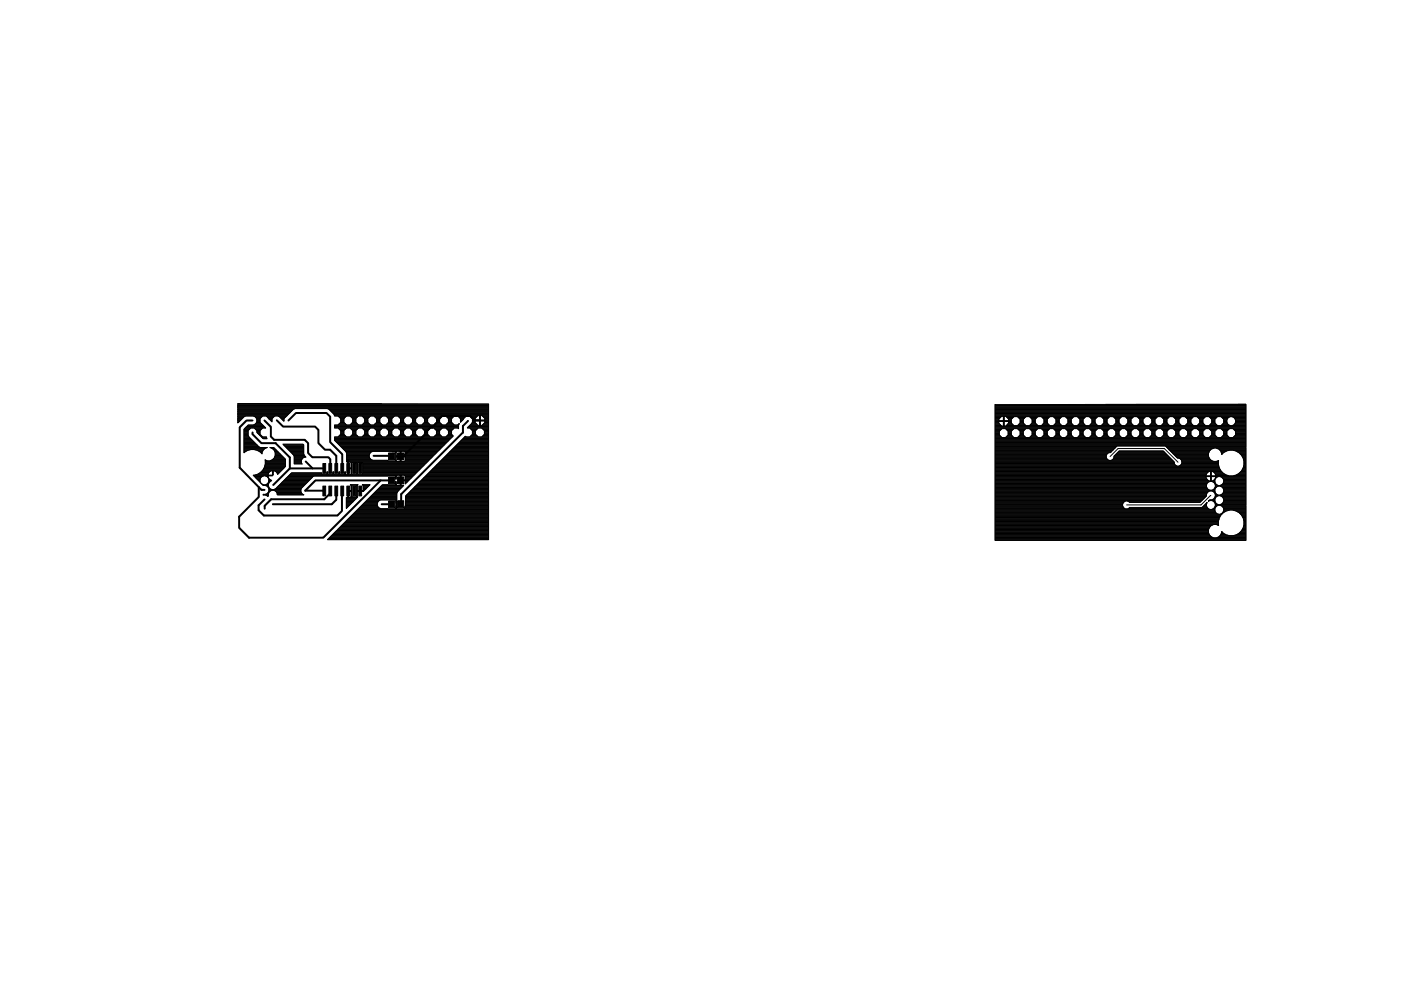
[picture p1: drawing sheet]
<svg xmlns="http://www.w3.org/2000/svg" width="297mm" height="210mm" viewBox="0 0 297 210" stroke-linecap="round" stroke-linejoin="round" font-family="sans-serif">
<g fill="#000" stroke="#000" stroke-width=".21">
<path d="M68.5 98.3h.6v2.1h-.6zM69.7 98.3h.6v2.1h-.6zM71 98.3h.6v2.1h-.6zM72.3 98.3h.6v2.1h-.6zM73.5 98.3h.6v2.1h-.6zM74.8 98.3h.6v2.1h-.6zM76.1 98.3h.6v2.1h-.6zM82.4 96h1.3v1.5h-1.3zM84.3 96h1.3v1.5h-1.3zM68.5 103.1h.6v2h-.6zM69.7 103.1h.6v2h-.6zM71 103.1h.6v2h-.6z"/>
<path d="M72.3 103.1h.6v2h-.6zM73.5 103.1h.6v2h-.6zM74.8 103.1h.6v2h-.6zM76.1 103.1h.6v2h-.6zM82.4 101.1h1.3v1.5h-1.3zM82.4 106.2h1.3v1.5h-1.3zM84.3 101.1h1.3v1.5h-1.3zM84.3 106.2h1.3v1.5h-1.3z"/>
</g>
<g fill="none" stroke="#000" stroke-width=".21">
<path d="M50.4 89.6h.1M50.4 89.5h.2M50.4 89.3h.4M50.4 89.2h.5M50.4 89.1h.6M50.4 89h.7M50.4 88.9h.8M50.4 88.8h1M50.4 88.6h1.1M50.4 88.5h1.2M50.4 88.4h1.3M50.4 88.3h1.6"/>
<path d="M50.4 88.1h10.5M50.4 88h10.6M50.4 87.9h10.7M50.4 87.8h10.8M50.4 87.7h10.9M50.4 87.5h11.1M50.4 87.4h11.2M50.4 87.3h11.3M50.4 87.2h11.4M50.4 87.1h11.5M50.4 86.9h11.7M50.4 86.8h11.8"/>
<path d="M50.4 86.7h12M50.4 86.6h53.2M50.4 86.4h53.2M50.4 86.3h53.2M50.4 86.2h53.2M50.4 86.1h53.2M50.4 86h53.2M50.4 85.9h53.2M50.4 85.7h53.2M50.4 85.6h30.5M51.7 96h.1M51.7 95.8h.2"/>
<path d="M51.7 95.7h.4M51.7 95.6h.6M51.7 95.5h.8M51.7 95.4h1.3M51.7 95.2h4.3M51.7 95.1h4.4M51.7 95h4.7M51.7 94.9h4.9M51.7 94.8h3.3M51.7 94.7h3.1M51.7 94.5h3M51.7 94.4h2.9"/>
<path d="M51.7 94.3h2.7M51.7 94.2h2.6M51.7 94h2.5M51.7 93.9h2.4M51.7 93.8h2.3M51.7 93.7h2.1M51.7 93.6h2M51.7 93.5h1.9M51.7 93.3h1.8M51.7 93.2h1.7M51.7 93.1h1.5M51.7 93h1.4"/>
<path d="M51.7 92.8h1.3M51.7 92.7h1.2M51.7 92.6h1.1M51.7 92.5h1M51.7 92.4h.9M51.7 92.2h.9M51.7 92.1h.9M51.7 92h.9M51.7 91.9h.9M51.7 91.8h.9M51.7 91.6h.9M51.7 91.5h.9"/>
<path d="M51.7 91.4h.9M51.7 91.3h.9M51.7 91.1h1.1M51.7 91h1.2M51.8 90.9h1.2M51.9 90.8h1.2M52.1 90.7h4.2M52.2 90.6h4M52.3 90.4h3.7M52.4 90.3h3.5M52.5 90.2h3.3M53.8 90.1h1.9"/>
<path d="M53.8 88.3h1.8M54 90.8h1.7M54.1 95.4h1.8M54.1 89.9h1.4M54.1 90.9h1.4M54.1 88.4h1.4M54.2 91h1.2M54.2 89.8h1.2M54.2 88.5h1.2M54.3 91.1h1M54.3 89.7h1M54.3 88.6h1"/>
<path d="M54.4 89.6h.8M54.4 88.8h.8M54.4 89.5h.7M54.4 88.9h.7M54.4 91.3h.8M54.5 91.6h.6M54.5 91.5h.6M54.5 91.4h.6M54.5 89.3h.6M54.5 89.2h.6M54.5 89.1h.6M54.5 89h.6"/>
<path d="M54.5 95.5h1.3M54.5 91.8h.6M54.7 91.9h.4M54.8 95.6h.9M54.8 92h.3M54.9 92.1h.3M55 95.7h.7M55 92.2h.3M55.1 92.4h.3M55.2 95.8h.4M55.3 92.5h.2M55.3 96h.3"/>
<path d="M55.4 92.6h.3M55.4 96.1h.1M55.5 99.9h1.8M55.5 92.7h1M55.5 96.2h.1M55.6 99.8h2M55.6 92.8h.9M55.7 99.7h4M55.7 93h.9M55.8 99.6h4.1M55.8 99.5h4.2M55.9 99.4h4.2"/>
<path d="M56 99.2h4.2M56.1 99.1h4.2M56.1 99h4.4M56.1 98.9h4.4M56.2 98.7h4.3M56.2 98.6h4.3M56.2 97.5h.1M56.2 98.5h4.3M56.2 98.4h4.3M56.2 98.3h4.3M56.2 98.1h4.3M56.2 98h4.3"/>
<path d="M56.2 97.9h4.3M56.2 97.8h4.3M56.2 97.7h.4M56.5 88.3h1.7M56.6 88.4h1.5M56.8 88.5h1.1M56.9 88.6h.9M57 88.8h.7M57.1 88.9h.6M57.2 89h.5M57.3 94.9h.7M57.3 97.7h3.2"/>
<path d="M57.3 89.1h.4M57.5 89.2h.2M57.6 95h.6M57.6 89.3h.1M57.6 97.5h2.9M57.8 99.9h.1M57.8 99.8h.1M57.8 95.1h.5M57.8 97.4h2.7M57.9 95.2h.5M57.9 97.3h2.6M58 95.4h.5"/>
<path d="M58.1 97.2h2.2M58.1 99.8h1.5M58.1 95.5h.5M58.2 97h2M58.2 96.9h1.9M58.2 95.6h.6M58.3 96.8h1.7M58.3 95.7h.6M58.3 95.8h.7M58.3 96.7h1.5M58.4 96.6h1.3M58.4 96.5h1.2"/>
<path d="M58.4 96.3h1.1M58.4 96.2h1M58.4 96.1h.9M58.4 96h.7M58.4 99.9h1.1M58.7 89.1h.1M58.7 89.1l-.1 .1M59 88.3h1.7M59.3 88.4h1.3M59.4 88.5h1.1M59.5 88.6h.9M59.6 88.8h.6"/>
<path d="M59.7 88.9h.5M59.9 89h.3M60 89.1h.2M60.1 94.3h4.2M60.1 89.2h.1M60.2 94.4h4.2M60.3 94.5h4.1M60.4 94.7h4M60.5 94.8h3.9M60.7 94.9h3.7M60.8 95h3.6M60.9 95.1h3.5"/>
<path d="M61 95.2h3.4M61.2 95.4h3.2M61.3 95.5h3.1M61.4 95.6h3M61.5 95.7h2.9M61.6 95.8h2.8M61.7 96h2.7M61.9 96.1h2.5M62 96.2l-2-2h4.2l.2 .1v1.9l.5 .7a.93 .93 0 0 0-.9 .5 .93 .93 0 0 0 .1 1M62.1 96.3h2.3M62.2 96.5h2.3M62.3 96.6h2.2"/>
<path d="M62.3 96.7h2.3M62.4 98.3h1.6M62.4 98.1h1.5M62.4 98h1.5M62.4 97.9h1.5M62.4 97.8h1.5M62.4 97.7h1.5M62.4 97.5h1.5M62.4 97.4h1.6M62.4 97.3h1.7M62.4 97.2h1.8M62.4 97h1.9"/>
<path d="M62.4 96.9h2.2M62.4 96.8h2.4M64.4 96.2h-2.4l.4 .6v1.6h1.6M66.3 99.3h2.5M69.6 86.7h34M69.8 86.8h33.8M69.9 86.9h33.7M70 87.1h33.6M70.2 87.2h33.4M70.3 87.3h33.3M70.4 87.4h33.2M70.5 87.5h33.1"/>
<path d="M70.6 87.7h33M70.7 87.8h32.9M70.8 87.9h32.8M70.9 88h32.7M70.9 93.3h24.3M70.9 93.2h24.4M70.9 93.1h24.5M70.9 93h24.7M70.9 92.8h24.8M70.9 92.7h24.9M70.9 90.7h26.3M70.9 90.6h26.3"/>
<path d="M70.9 90.4h26.3M70.9 90.3h26.3M70.9 90.2h26.3M70.9 88.1h30.4M71 93.5h24.1M71.1 93.6h23.9M71.3 93.7h23.6M71.4 93.8h23.3M71.5 93.9h23.1M71.6 94h22.9M71.7 92.6h1.7M71.7 90.8h1.7"/>
<path d="M71.7 90.1h1.7M71.7 94.2h22.7M71.7 88.3h1.7M71.8 92.5h1.5M71.8 90.9h1.5M71.8 89.9h1.5M71.8 88.4h1.5M71.9 94.3h22.4M72 89.8h1.2M72 94.4h22.1M72 92.4h1.2M72 91h1.2"/>
<path d="M72 88.5h1.2M72.1 92.2h1M72.1 91.1h1M72.1 89.7h1M72.1 94.5h21.9M72.1 88.6h1M72.2 92.1h.7M72.2 91.3h.7M72.2 89.6h.7M72.2 94.7h21.7M72.2 88.8h.7M72.2 92h.7"/>
<path d="M72.2 91.9h.7M72.2 91.8h.7M72.2 91.6h.7M72.2 91.5h.7M72.2 91.4h.7M72.2 89.5h.7M72.2 89.3h.7M72.2 89.2h.7M72.2 89.1h.7M72.2 89h.7M72.2 88.9h.7M72.3 94.8h21.5"/>
<path d="M72.5 94.9h21.1M72.6 95h20.9M72.7 95.1h20.7M72.8 95.2h20.5M72.9 95.4h20.3M73.1 95.5h20M73.2 95.6h19.7M73.3 95.7h5.7M73.4 95.8h5.3M73.4 96h5.2M73.5 97.9h17.1M73.5 97.8h10.6"/>
<path d="M73.5 97.7h8.7M73.5 97.5h5.4M73.5 97.4h5.2M73.5 97.3h5M73.5 97.2h4.9M73.5 97h4.9M73.5 96.9h4.8M73.5 96.8h4.8M73.5 96.7h4.8M73.5 96.6h4.8M73.5 96.5h4.8M73.5 96.3h4.8"/>
<path d="M73.5 96.2h4.9M73.5 96.1h4.9M73.8 99.9h.1M73.8 99.8h.1M73.8 99.7h.1M73.8 99.6h.1M73.8 99.5h.1M73.8 99.2h.1M73.8 99.1h.1M73.8 99h.1M73.8 98.9h.1M73.8 98.7h.1"/>
<path d="M73.8 98.6h.1M73.8 98.5h.1M73.8 98.4h.1M73.8 98.3h.1M73.8 98.1h.1M73.8 98h.1M73.8 97.6h.1M73.9 99.4h.7M74.3 92.6h1.7M74.3 90.8h1.7M74.3 90.1h1.7M74.3 88.3h1.7"/>
<path d="M74.4 98h16.1M74.4 92.5h1.4M74.4 90.9h1.4M74.4 89.9h1.4M74.4 88.4h1.4M74.4 98.1h.2M74.5 99.9h.1M74.5 99.8h.1M74.5 99.7h.1M74.5 99.6h.1M74.5 99.5h.1M74.5 99.2h.1"/>
<path d="M74.5 99.1h.1M74.5 99h.1M74.5 98.9h.1M74.5 98.7h.1M74.5 98.6h.1M74.5 98.5h.1M74.5 98.4h.1M74.5 98.3h.1M74.5 89.8h1.2M74.5 92.4h1.2M74.5 91h1.2M74.5 88.5h1.2"/>
<path d="M74.6 92.2h1M74.6 91.1h1M74.6 89.7h1M74.6 88.6h1M74.7 98h.8l.1 .2v2.2l-.1 .2h-.8l-.1-.2v-2.2zM74.7 92.1h.8M74.7 91.3h.8M74.7 89.6h.8M74.7 88.8h.8M74.8 92h.6M74.8 91.9h.6M74.8 91.8h.6"/>
<path d="M74.8 91.6h.6M74.8 91.5h.6M74.8 91.4h.6M74.8 89.5h.6M74.8 89.3h.6M74.8 89.2h.6M74.8 89.1h.6M74.8 89h.6M74.8 88.9h.6M75.6 98.1h.3M75.6 99.4h.2M75.6 99.9h.2"/>
<path d="M75.6 99.8h.2M75.6 99.7h.2M75.6 99.6h.2M75.6 99.5h.2M75.6 99.2h.2M75.6 99.1h.2M75.6 99h.2M75.6 98.9h.2M75.6 98.7h.2M75.6 98.6h.2M75.6 98.5h.2M75.6 98.4h.2"/>
<path d="M75.6 98.3h.2M76 98h.8l.1 .2v2.2l-.1 .2h-.8l-.2-.2v-2.2zM76.8 92.6h1.7M76.8 90.8h1.7M76.8 90.1h1.7M76.8 88.3h1.7M76.9 98.1h13.5M76.9 99.4h12.3M76.9 99.9h11.7M76.9 99.8h11.8M76.9 99.7h11.9M76.9 99.6h12"/>
<path d="M76.9 99.5h12.2M76.9 99.2h12.4M76.9 99.1h12.5M76.9 99h12.6M76.9 98.9h12.8M76.9 98.7h12.9M76.9 98.6h13M76.9 98.5h13.1M76.9 98.4h13.3M76.9 98.3h13.4M76.9 92.5h1.5M76.9 90.9h1.5"/>
<path d="M76.9 89.9h1.5M76.9 88.4h1.5M77 89.8h1.3M77.1 92.4h1.2M77.1 91h1.2M77.1 88.5h1.1M77.2 92.2h.9M77.2 91.1h.9M77.2 89.7h.9M77.2 88.6h.9M77.3 92.1h.7M77.3 91.3h.7"/>
<path d="M77.3 89.6h.7M77.3 88.8h.7M77.3 92h.7M77.3 91.9h.7M77.3 91.8h.7M77.3 91.6h.7M77.3 91.5h.7M77.3 91.4h.7M77.3 89.5h.7M77.3 89.3h.7M77.3 89.2h.7M77.3 89.1h.7"/>
<path d="M77.3 89h.7M77.3 88.9h.7M78.4 96.1l.6-.4h4.1l.8 .2v1.7l-.1 .1h-1.5l-.1-.1h-3.2a.95 .95 0 0 1-.6-1.5zM79.3 92.6h1.7M79.3 90.8h1.7M79.3 90.1h1.7M79.3 88.3h1.7M79.4 89.9h1.5M79.5 92.5h1.4M79.5 90.9h1.4M79.5 88.4h1.4M79.6 92.4h1.2"/>
<path d="M79.6 89.8h1.2M79.6 91h1.2M79.6 88.5h1.2M79.7 92.2h1M79.7 91.1h1M79.7 89.7h1M79.7 88.6h1M79.8 92.1h.7M79.8 91.3h.7M79.8 89.6h.8M79.8 88.8h.7M79.8 92h.7"/>
<path d="M79.8 91.9h.7M79.8 91.8h.7M79.8 91.6h.7M79.8 91.5h.7M79.8 91.4h.7M79.8 89.5h.7M79.8 89.3h.7M79.8 89.2h.7M79.8 89.1h.7M79.8 89h.7M79.8 88.9h.7M81.9 92.6h1.7"/>
<path d="M81.9 90.8h1.7M81.9 90.1h1.7M81.9 88.3h1.7M82 89.9h1.5M82 92.5h1.4M82 90.9h1.4M82 88.4h1.4M82.1 92.4h1.2M82.1 91h1.2M82.1 89.8h1.2M82.1 88.5h1.2M82.2 92.2h1"/>
<path d="M82.2 91.1h1M82.2 89.7h1M82.2 88.6h1M82.3 89.6h.8M82.4 92.1h.7M82.4 91.3h.7M82.4 88.8h.7M82.4 92h.7M82.4 91.9h.7M82.4 91.8h.7M82.4 91.6h.7M82.4 91.5h.7"/>
<path d="M82.4 91.4h.7M82.4 89.5h.7M82.4 89.3h.7M82.4 89.2h.7M82.4 89.1h.7M82.4 89h.7M82.4 88.9h.7M82.9 96.6l.1 .2M83.1 95.7h1M83.8 95.8h.2M83.9 97.7h.1M83.9 97.5h.1"/>
<path d="M83.9 97.4h.1M83.9 97.3h.1M83.9 97.2h.1M83.9 97h.1M83.9 96.9h.1M83.9 96.8h1M83.9 96.7h1M83.9 96.6h.1M83.9 96.5h.1M83.9 96.3h.1M83.9 96.2h.1M83.9 96.1h.1"/>
<path d="M83.9 96h.1M84 95.8l.9-.1v1h.1v-1l.9 .1v.9h-.9v.1h.9l-.1 1-.8 .1v-1.1h-.1v1.1l-.9-.2v-.9h.9v-.1h-.9zM84.4 92.6h1.7M84.4 90.8h1.7M84.4 90.1h1.7M84.4 88.3h1.7M84.5 89.9h1.5M84.5 92.5h1.5M84.5 90.9h1.5M84.5 88.4h1.5M84.6 92.4h1.3M84.6 91h1.3"/>
<path d="M84.6 89.8h1.3M84.7 88.5h1.2M84.8 92.2h1M84.8 91.1h1M84.8 89.7h1M84.8 88.6h.9M84.9 97.8h.1M84.9 97.7h.1M84.9 97.5h.1M84.9 97.4h.1M84.9 97.3h.1M84.9 97.2h.1"/>
<path d="M84.9 97h.1M84.9 96.9h.1M84.9 96.6h.1M84.9 96.5h.1M84.9 96.3h.1M84.9 96.2h.1M84.9 96.1h.1M84.9 96h.1M84.9 95.8h.1M84.9 95.7h.1M84.9 89.6h.7M84.9 92.1h.7"/>
<path d="M84.9 91.3h.7M84.9 88.8h.7M84.9 92h.7M84.9 91.9h.7M84.9 91.8h.7M84.9 91.6h.7M84.9 91.5h.7M84.9 91.4h.7M84.9 89.5h.7M84.9 89.3h.7M84.9 89.2h.7M84.9 89.1h.7"/>
<path d="M84.9 89h.7M84.9 88.9h.7M85 96.8h6.7M85 96.7h6.8M85.5 96.7l-.6 .1M85.8 95.7h7M85.8 97.8h4.9M85.9 95.8h6.8M85.9 97.7h5M85.9 97.5h5.1M85.9 97.4h5.2M85.9 97.3h5.3"/>
<path d="M85.9 97.2h5.5M85.9 97h5.6M85.9 96.9h5.7M85.9 96.6h6.1M85.9 96.5h6.2M85.9 96.3h6.3M85.9 96.2h6.4M85.9 96.1h6.5M85.9 96h6.7M87 92.6h1.6M87 90.8h1.6M87 90.1h1.6"/>
<path d="M87 88.3h1.6M87.1 89.9h1.4M87.1 92.5h1.4M87.1 90.9h1.4M87.1 88.4h1.4M87.2 92.4h1.2M87.2 91h1.2M87.2 89.8h1.2M87.2 88.5h1.2M87.3 92.2h1M87.3 91.1h1M87.3 89.7h1"/>
<path d="M87.3 88.6h1M87.4 89.6h.8M87.4 92.1h.8M87.4 91.3h.8M87.4 88.8h.8M87.5 92h.6M87.5 91.9h.6M87.5 91.8h.6M87.5 91.6h.6M87.5 91.5h.6M87.5 91.4h.6M87.5 89.5h.6"/>
<path d="M87.5 89.3h.6M87.5 89.2h.6M87.5 89.1h.6M87.5 89h.6M87.5 88.9h.6M89.5 90.1h1.7M89.5 92.6h1.7M89.5 90.8h1.7M89.5 88.3h1.7M89.6 92.5h1.5M89.6 89.9h1.5M89.6 90.9h1.5"/>
<path d="M89.6 88.4h1.5M89.7 92.4h1.2M89.7 91h1.2M89.7 89.8h1.3M89.8 88.5h1.1M89.9 92.2h.9M89.9 91.1h.9M89.9 89.7h.9M89.9 88.6h.9M90 89.6h.7M90 92.1h.7M90 91.3h.7"/>
<path d="M90 88.8h.7M90 92h.7M90 91.9h.7M90 91.8h.7M90 91.6h.7M90 91.5h.7M90 91.4h.7M90 89.5h.7M90 89.3h.7M90 89.2h.7M90 89.1h.7M90 89h.7"/>
<path d="M90 88.9h.7M91.2 99.9h12.4M91.3 99.8h12.3M91.4 99.7h12.2M91.6 99.6h12M91.7 99.5h11.9M91.8 99.4h11.8M91.9 99.2h11.7M92 90.1h1.7M92 92.6h1.7M92 90.8h1.7M92 88.3h1.7"/>
<path d="M92.1 99.1h11.5M92.1 92.5h1.5M92.1 90.9h1.5M92.1 89.9h1.5M92.2 88.4h1.4M92.2 99h11.4M92.3 92.4h1.2M92.3 91h1.2M92.3 89.8h1.2M92.3 88.5h1.2M92.3 98.9h11.3M92.4 89.7h1"/>
<path d="M92.4 92.2h1M92.4 91.1h.9M92.4 88.6h.9M92.4 98.7h11.2M92.5 92.1h.7M92.5 89.6h.7M92.5 91.3h.7M92.5 88.8h.7M92.5 98.6h11.1M92.5 92h.7M92.5 91.9h.7M92.5 91.8h.7"/>
<path d="M92.5 91.6h.7M92.5 91.5h.7M92.5 91.4h.7M92.5 89.5h.7M92.5 89.3h.7M92.5 89.2h.7M92.5 89.1h.7M92.5 89h.7M92.5 88.9h.7M92.7 98.5h10.9M92.8 98.4h10.8M92.9 98.3h10.7"/>
<path d="M93 98.1h10.6M93.1 98h10.5M93.3 97.9h10.3M93.4 97.8h10.2M93.5 97.7h10.1M93.6 97.5h10M93.8 97.4h9.8M93.9 97.3h9.7M94 97.2h9.6M94.1 97h9.5M94.2 96.9h9.4M94.3 96.8h9.3"/>
<path d="M94.5 96.7h9.1M94.6 90.1h1.7M94.6 96.6h9M94.6 92.6h1.3M94.6 90.8h1.6M94.6 88.3h1.6M94.7 92.5h1.4M94.7 90.9h1.4M94.7 89.9h1.4M94.7 96.5h8.9M94.7 88.4h1.4M94.8 92.4h1.2"/>
<path d="M94.8 91h1.2M94.8 89.8h1.2M94.8 88.5h1.2M94.8 96.3h8.8M94.9 89.7h1M94.9 92.2h1M94.9 91.1h1M94.9 88.6h1M95 96.2h8.6M95 92.1h.8M95 91.3h.8M95 89.6h.8"/>
<path d="M95.1 96.1h8.5M95.1 88.8h.7M95.1 92h.6M95.1 91.9h.6M95.1 91.8h.6M95.1 91.6h.6M95.1 91.5h.6M95.1 91.4h.6M95.1 89.5h.6M95.1 89.3h.6M95.1 89.2h.6M95.1 89.1h.6"/>
<path d="M95.1 89h.6M95.1 88.9h.6M95.2 96h8.4M95.3 95.8h8.3M95.4 95.7h8.2M95.5 95.6h8.1M95.7 95.5h7.9M95.8 95.4h7.8M95.9 95.2h7.7M96 95.1h7.6M96.1 95h7.5M96.3 94.9h7.3"/>
<path d="M96.4 94.8h7.2M96.5 94.7h7.1M96.6 94.5h7M96.8 94.4h6.8M96.9 94.3h6.7M97 94.2h6.6M97.1 90.1h.2M97.1 94h6.5M97.1 90.8h.1M97.1 88.3h1.7M97.2 89.9h.1M97.2 93.9h6.4"/>
<path d="M97.2 88.4h1.5M97.3 93.8h6.3M97.3 89.8h.1M97.3 88.5h1.3M97.5 93.7h6.1M97.5 88.6h.9M97.6 93.6h6M97.6 88.8h.7M97.6 89.5h.1M97.6 89.3h.2M97.6 89.2h.3M97.6 89.1h.5"/>
<path d="M97.6 89h.6M97.6 88.9h.7M97.7 93.5h5.9M97.8 93.3h5.8M98 93.2h5.6M98.1 93.1h5.5M98.2 93h5.4M98.3 92.8h5.3M98.4 92.7h5.2M98.6 92.6h.2M99.1 90.7h4.5M99.2 89.2v.1"/>
<path d="M99.2 90.6h4.4M99.4 90.4h4.2M99.5 90.3h4.1M99.6 90.2h1.7M99.6 92.6h1.7M99.7 90.8h1.6M99.7 88.3h1.5M99.7 90.1h1.5M99.8 92.5h1.4M99.8 90.9h1.4M99.8 88.4h1.3M99.8 89.9h1.3"/>
<path d="M99.9 92.4h1.2M99.9 91h1.2M99.9 88.5h1M100 89.8h1M100 92.2h1M100 91.1h1M100 88.6h.8M100 89.7h.8M100.1 92.1h.8M100.1 91.3h.8M100.1 89.6h.6M100.1 88.8h.6"/>
<path d="M100.2 92h.6M100.2 91.9h.6M100.2 91.8h.6M100.2 91.6h.6M100.2 91.5h.6M100.2 91.4h.6M100.2 89.5h.5M100.2 89.3h.5M100.2 89.2h1.5M100.2 89.1h1.5M100.2 89h.5M100.2 88.9h.5"/>
<path d="M100.7 88.7l.6-.6h.4v1h.1v-1h.4l.6 .6v.4h-1v.1h1v.4l-.6 .6h-.4v-1h-.1v1h-.4l-.6-.6v-.4h1v-.1h-1zM101.7 90.2h.1M101.7 90.1h.1M101.7 89.9h.1M101.7 89.8h.1M101.7 89.7h.1M101.7 89.6h.1M101.7 89.5h.1M101.7 89.3h.1M101.7 89h.1M101.7 88.9h.1M101.7 88.8h.1"/>
<path d="M101.7 88.6h.1M101.7 88.5h.1M101.7 88.4h.1M101.7 88.3h.1M101.7 88.1h.1M101.8 89.2h1.8M101.8 89.1h1.8M102.2 92.6h1.4M102.2 90.8h1.4M102.2 90.2h1.4M102.2 88.1h1.4M102.3 92.5h1.3"/>
<path d="M102.3 90.9h1.3M102.3 90.1h1.3M102.3 88.3h1.3M102.4 92.4h1.2M102.4 91h1.2M102.5 89.9h1.1M102.5 88.4h1.1M102.5 92.2h1.1M102.6 91.1h1M102.6 89.8h1M102.6 88.5h1M102.7 92.1h.9"/>
<path d="M102.7 91.3h.9M102.7 89.7h.9M102.7 92h.9M102.7 91.9h.9M102.7 91.8h.9M102.7 91.6h.9M102.7 91.5h.9M102.7 91.4h.9M102.7 88.6h.9M102.8 89.6h.8M102.8 89.5h.8M102.8 89.3h.8"/>
<path d="M102.8 89h.8M102.8 88.9h.8M102.8 88.8h.8M211 99.8h47.9M211 99.7h47.8M211 99.5h47.7M211 99.4h47.6M211 99h47.5M211 98.9h47.4M211 98.6h38.2M211 98.3h38M211 98.2h37.9"/>
<path d="M211 97.9h37.9M211 98h37.9M211 97.8h37.8M211 89.4h1.7M211 89.2h1.7M211 92.7h1.4M211 90.9h1.4M211 90.3h1.4M211 88.3h1.4M211 92.6h1.3M211 91.1h1.3M211 90.2h1.3"/>
<path d="M211 88.4h1.2M211 92.5h1.1M211 91.2h1.1M211 90.1h1.1M211 88.5h1.1M211 91.3h1M211 92.4h1M211 90h1M211 88.6h1M211 89.9h.9M211 92.3h.9M211 91.4h.9"/>
<path d="M211 92.1h.9M211 92h.9M211 91.9h.9M211 91.8h.9M211 91.7h.9M211 88.8h.9M211 91.5h.9M211 89.6h.8M211 89.5h.8M211 89h.8M211 89.7h.8M211 89.1h.8"/>
<path d="M211 88.9h.8M211 85.8l53.1-.1v28.9h-53.1zM211 94.7h25.7M211 94.8h25.6M211 94.9h25.5M211 95h25.4M211 95.1h25.3M211 95.3h25.1M211 95.4h25M211 95.5h24.9M211 95.6h24.8M211 95.8h24.7"/>
<path d="M211 95.9h24.5M211 96h24.1M211 97.6h24M211 96.1h23.9M211 97.4h23.8M211 96.2h23.8M211 97.3h23.7M211 97.2h23.6M211 96.3h23.6M211 96.5h23.6M211 97.1h23.6M211 96.7h23.5"/>
<path d="M211 97h23.5M211 96.8h23.5M211 96.6h23.5M211 94.4h53.1M211 94.3h53.1M211 94.2h53.1M211 93.9h53.1M211 93.8h53.1M211 93.6h53.1M211 93.5h53.1M211 93.3h53.1M211 93.1h53.1"/>
<path d="M211 93h53.1M211 90.8h53.1M211 90.7h53.1M211 90.4h53.1M211 88.2h53.1M211 87.8h53.1M211 87.7h53.1M211 87.6h53.1M211 87.3h53.1M211 87.2h53.1M211 87h53.1M211 86.8h53.1"/>
<path d="M211 86.7h53.1M211 86.5h53.1M211 86.4h53.1M211 86.1h53.1M211 86h53.1M211 85.9h53.1M211 94.6h53.1M211 94.1h53.1M211 93.7h53.1M211 93.2h53.1M211 92.9h53.1M211 90.6h53.1"/>
<path d="M211 88h53.1M211 87.9h53.1M211 87.4h53.1M211 87.1h53.1M211 86.6h53.1M211 86.2h53.1M211 99.6h47.7M211 99.2h47.5M211 99.1h47.5M211 100h45.4M211 98.8h38.5M211 98.5h38.1"/>
<path d="M211 98.4h38M211 97.7h37.7M211.8 88.9l.6-.6h.3v.9h.2v-.9h.3l.6 .6v.3h-.9v.2h.9v.3l-.6 .6h-.3v-.9h-.2v.9h-.3l-.6-.6v-.3h.9v-.2h-.9zM212.7 90.3h.2M212.7 90.2h.2M212.7 90h.2M212.7 89.9h.2M212.7 89.6h.2M212.7 89.5h.2M212.7 89h.2M212.7 88.8h.2M212.7 88.6h.2"/>
<path d="M212.7 88.5h.2M212.7 90.1h.2M212.7 89.7h.2M212.7 89.1h.2M212.7 88.9h.2M212.7 88.4h.2M212.7 88.3h.2M212.9 89.4h1.5M212.9 89.2h1.5M213.2 92.7h1.7M213.2 90.9h1.7M213.2 90.3h50.9"/>
<path d="M213.3 88.3h50.8M213.4 92.6h1.4M213.4 91.1h1.4M213.4 88.4h1.5M213.4 90.2h1.5M213.5 92.5h1.2M213.5 91.2h1.2M213.5 88.5h1.3M213.5 90.1h1.3M213.6 91.3h1M213.6 92.4h1M213.6 90h1.1"/>
<path d="M213.6 88.6h1.1M213.7 92.3h.7M213.7 91.4h.7M213.7 89.9h.9M213.8 92.1h.6M213.8 92h.6M213.8 91.9h.6M213.8 91.8h.6M213.8 91.7h.6M213.8 91.5h.6M213.8 88.8h.8M213.8 89.7h.7"/>
<path d="M213.8 89.6h.6M213.8 89.5h.6M213.8 89h.6M213.8 89.1h.6M213.8 88.9h.6M215.8 92.7h1.7M215.8 90.2h1.7M215.8 90.9h1.7M215.8 88.4h1.7M215.9 92.6h1.4M215.9 91.1h1.4M215.9 88.5h1.4"/>
<path d="M215.9 90.1h1.5M216 90h1.2M216 88.6h1.2M216 92.5h1.2M216 91.2h1.2M216.1 91.3h1M216.1 89.9h1M216.1 92.4h1M216.1 88.8h1M216.3 89.7h.7M216.3 92.3h.7M216.3 91.4h.7"/>
<path d="M216.3 88.9h.7M216.3 92.1h.6M216.3 92h.6M216.3 91.9h.6M216.3 91.8h.6M216.3 91.7h.6M216.3 89.6h.6M216.3 89.5h.6M216.3 89.4h.6M216.3 89h.6M216.3 91.5h.6M216.3 89.2h.6"/>
<path d="M216.3 89.1h.6M218.3 92.7h1.7M218.3 90.2h1.7M218.3 90.9h1.7M218.3 88.4h1.7M218.4 92.6h1.5M218.4 91.1h1.5M218.4 88.5h1.5M218.4 90.1h1.5M218.5 90h1.3M218.6 88.6h1.1M218.6 92.5h1.2"/>
<path d="M218.6 91.2h1.2M218.7 91.3h.9M218.7 89.9h.9M218.7 92.4h.9M218.7 88.8h.9M218.8 89.7h.7M218.8 92.3h.7M218.8 91.4h.7M218.8 88.9h.7M218.8 92.1h.7M218.8 92h.7M218.8 91.9h.7"/>
<path d="M218.8 91.8h.7M218.8 91.7h.7M218.8 89.6h.7M218.8 89.5h.7M218.8 89.4h.7M218.8 89h.7M218.8 91.5h.7M218.8 89.2h.7M218.8 89.1h.7M220.8 92.7h1.7M220.8 90.2h1.7M220.8 90.9h1.7"/>
<path d="M220.8 88.4h1.7M221 92.6h1.4M221 91.1h1.4M221 88.5h1.4M221 90.1h1.4M221.1 90h1.2M221.1 88.6h1.2M221.1 92.5h1.2M221.1 91.2h1.2M221.2 91.3h1M221.2 89.9h1M221.2 92.4h1"/>
<path d="M221.2 88.8h1M221.3 89.7h.8M221.3 92.3h.8M221.3 91.4h.8M221.3 88.9h.8M221.4 92.1h.6M221.4 92h.6M221.4 91.9h.6M221.4 91.8h.6M221.4 91.7h.6M221.4 89.6h.6M221.4 89.5h.6"/>
<path d="M221.4 89.4h.6M221.4 89h.6M221.4 91.5h.6M221.4 89.2h.6M221.4 89.1h.6M223.4 92.7h1.7M223.4 90.2h1.7M223.4 90.9h1.7M223.4 88.4h1.7M223.5 90.1h1.5M223.5 92.6h1.5M223.5 91.1h1.5"/>
<path d="M223.5 88.5h1.5M223.6 92.5h1.2M223.6 91.2h1.2M223.6 90h1.2M223.6 88.6h1.2M223.7 91.3h1M223.7 89.9h1M223.7 88.8h1M223.7 92.4h1M223.9 92.3h.7M223.9 91.4h.7M223.9 89.7h.7"/>
<path d="M223.9 88.9h.7M223.9 92.1h.7M223.9 92h.7M223.9 91.9h.7M223.9 91.8h.7M223.9 91.7h.7M223.9 89.6h.7M223.9 89.5h.7M223.9 89.4h.7M223.9 89h.7M223.9 91.5h.7M223.9 89.2h.7"/>
<path d="M223.9 89.1h.7M225.9 92.7h1.7M225.9 90.2h1.7M225.9 90.9h1.7M225.9 88.4h1.7M226 90.1h1.5M226.1 92.6h1.4M226.1 91.1h1.4M226.1 88.5h1.4M226.2 92.5h1.2M226.2 91.2h1.2M226.2 90h1.2"/>
<path d="M226.2 88.6h1.2M226.3 88.8h.9M226.3 91.3h1M226.3 89.9h1M226.3 92.4h1M226.4 92.3h.7M226.4 91.4h.7M226.4 89.7h.7M226.4 88.9h.7M226.4 92.1h.7M226.4 92h.7M226.4 91.9h.7"/>
<path d="M226.4 91.8h.7M226.4 91.7h.7M226.4 89.6h.7M226.4 89.5h.7M226.4 89.4h.7M226.4 89h.7M226.4 91.5h.7M226.4 89.2h.7M226.4 89.1h.7M228.5 92.7h1.7M228.5 90.2h1.7M228.5 90.9h1.7"/>
<path d="M228.5 88.4h1.7M228.6 90.1h1.4M228.6 92.6h1.4M228.6 91.1h1.4M228.6 88.5h1.4M228.7 90h1.2M228.7 92.5h1.2M228.7 91.2h1.2M228.7 88.6h1.2M228.8 91.3h1M228.8 89.9h1M228.8 92.4h1"/>
<path d="M228.8 88.8h1M228.9 89.7h.8M229 92.3h.7M229 91.4h.7M229 88.9h.7M229 92.1h.6M229 92h.6M229 91.9h.6M229 91.8h.6M229 91.7h.6M229 89.6h.6M229 89.5h.6"/>
<path d="M229 89.4h.6M229 89h.6M229 91.5h.6M229 89.2h.6M229 89.1h.6M231 92.7h1.7M231 90.2h1.7M231 90.9h1.7M231 88.4h1.7M231.1 90.1h1.5M231.1 92.6h1.5M231.1 91.1h1.5"/>
<path d="M231.1 88.5h1.5M231.2 90h1.3M231.2 92.5h1.2M231.2 91.2h1.2M231.3 88.6h1.1M231.4 91.3h.9M231.4 89.9h.9M231.4 92.4h.9M231.4 88.8h.9M231.5 89.7h.7M231.5 92.3h.7M231.5 91.4h.7"/>
<path d="M231.5 88.9h.7M231.5 92.1h.7M231.5 92h.7M231.5 91.9h.7M231.5 91.8h.7M231.5 91.7h.7M231.5 89.6h.7M231.5 89.5h.7M231.5 89.4h.7M231.5 89h.7M231.5 91.5h.7M231.5 89.2h.7"/>
<path d="M231.5 89.1h.7M233.5 92.7h1.7M233.5 90.2h1.7M233.5 90.9h1.7M233.5 88.4h1.7M233.6 90.1h1.5M233.7 92.6h1.4M233.7 91.1h1.4M233.7 88.5h1.4M233.8 90h1.2M233.8 92.5h1.2M233.8 91.2h1.2"/>
<path d="M233.8 88.6h1.2M233.9 91.3h1M233.9 89.9h1M233.9 92.4h1M233.9 88.8h1M234 89.7h.8M234 92.3h.8M234 91.4h.8M234 88.9h.8M234.1 92.1h.6M234.1 92h.6M234.1 91.9h.6"/>
<path d="M234.1 91.8h.6M234.1 91.7h.6M234.1 89.6h.6M234.1 89.5h.6M234.1 89.4h.6M234.1 89h.6M234.1 91.5h.6M234.1 89.2h.6M234.1 89.1h.6M234.5 85.7h29.6M234.7 96.3l.2-.2 .5-.1 1.4-1.4h10.3l2.6 2.6a.84 .84 0 0 1 .9 .7 .84 .84 0 0 1-.8 .9 .84 .84 0 0 1-.9-.9l-2.3-2.3h-9.3l-1.1 1.1a.84 .84 0 0 1-1 .9 .84 .84 0 0 1-.5-1.3zM235.4 96.8l1.7-1.7h9.8l2.9 2.9"/>
<path d="M235.7 97.6h12.9M235.9 97.4h12.5M236 97.3h12.3M236.1 90.2h1.7M236.1 92.7h1.7M236.1 90.9h1.7M236.1 88.4h1.7M236.1 97.2h12.1M236.1 97.1h12M236.2 92.6h1.4M236.2 91.1h1.4M236.2 90.1h1.4"/>
<path d="M236.2 97h11.8M236.2 96.8h11.7M236.2 96.7h11.5M236.2 88.5h1.4M236.3 90h1.2M236.3 92.5h1.2M236.3 91.2h1.2M236.3 88.6h1.2M236.3 96.6h11.3M236.4 96.5h11.1M236.4 91.3h1M236.4 89.9h1"/>
<path d="M236.4 92.4h1M236.4 88.8h1M236.5 96.3h10.9M236.5 89.7h.8M236.6 92.3h.7M236.6 91.4h.7M236.6 88.9h.7M236.6 92.1h.6M236.6 92h.6M236.6 91.9h.6M236.6 91.8h.6M236.6 91.7h.6"/>
<path d="M236.6 89.6h.6M236.6 89.5h.6M236.6 89.4h.6M236.6 89h.6M236.6 91.5h.6M236.6 89.2h.6M236.6 89.1h.6M236.7 96.2h10.5M236.8 96.1h10.3M236.9 96h10.1M237 95.9h9.9M237.2 95.8h9.6"/>
<path d="M237.3 95.6h9.3M238.6 90.2h1.7M238.6 92.7h1.7M238.6 90.9h1.7M238.6 88.4h1.7M238.7 92.6h1.5M238.7 91.1h1.5M238.7 90.1h1.5M238.8 88.5h1.4M238.9 92.5h1.2M238.9 91.2h1.2M238.9 90h1.2"/>
<path d="M238.9 88.6h1.2M239 89.9h1M239 91.3h.9M239 88.8h.9M239 92.4h.9M239.1 92.3h.7M239.1 91.4h.7M239.1 89.7h.7M239.1 88.9h.7M239.1 92.1h.7M239.1 92h.7M239.1 91.9h.7"/>
<path d="M239.1 91.8h.7M239.1 91.7h.7M239.1 89.6h.7M239.1 89.5h.7M239.1 89.4h.7M239.1 89h.7M239.1 91.5h.7M239.1 89.2h.7M239.1 89.1h.7M241.1 90.2h1.8M241.2 90.9h1.7M241.2 92.7h1.6"/>
<path d="M241.2 88.4h1.6M241.3 92.6h1.4M241.3 91.1h1.4M241.3 90.1h1.4M241.3 88.5h1.4M241.4 92.5h1.2M241.4 91.2h1.2M241.4 90h1.2M241.4 88.6h1.2M241.5 89.9h1M241.5 91.3h1M241.5 88.8h1"/>
<path d="M241.5 92.4h1M241.6 92.3h.8M241.6 91.4h.8M241.6 89.7h.8M241.7 88.9h.6M241.7 92.1h.6M241.7 92h.6M241.7 91.9h.6M241.7 91.8h.6M241.7 91.7h.6M241.7 89.6h.6M241.7 89.5h.6"/>
<path d="M241.7 89.4h.6M241.7 89h.6M241.7 91.5h.6M241.7 89.2h.6M241.7 89.1h.6M243.7 90.2h1.7M243.7 92.7h1.7M243.7 90.9h1.7M243.7 88.4h1.7M243.8 92.6h1.5M243.8 91.1h1.5M243.8 90.1h1.5"/>
<path d="M243.8 88.5h1.4M243.9 92.5h1.2M243.9 91.2h1.2M243.9 90h1.2M243.9 88.6h1.2M244 89.9h1M244.1 91.3h.9M244.1 88.8h.9M244.1 92.4h.9M244.2 92.3h.7M244.2 91.4h.7M244.2 89.7h.7"/>
<path d="M244.2 88.9h.7M244.2 92.1h.7M244.2 92h.7M244.2 91.9h.7M244.2 91.8h.7M244.2 91.7h.7M244.2 89.6h.7M244.2 89.5h.7M244.2 89.4h.7M244.2 89h.7M244.2 91.5h.7M244.2 89.2h.7"/>
<path d="M244.2 89.1h.7M246.2 90.2h1.7M246.2 92.7h1.7M246.2 90.9h1.7M246.2 88.4h1.7M246.3 92.6h1.5M246.3 91.1h1.5M246.3 90.1h1.5M246.4 88.5h1.4M246.5 92.5h1.2M246.5 91.2h1.2M246.5 90h1.2"/>
<path d="M246.5 88.6h1.2M246.6 89.9h1M246.6 91.3h1M246.6 88.8h1M246.6 92.4h1M246.7 92.3h.7M246.7 91.4h.7M246.7 89.7h.7M246.7 88.9h.7M246.8 92.1h.6M246.8 92h.6M246.8 91.9h.6"/>
<path d="M246.8 91.8h.6M246.8 91.7h.6M246.8 89.6h.6M246.8 89.5h.6M246.8 89.4h.6M246.8 89h.6M246.8 91.5h.6M246.8 89.2h.6M246.8 89.1h.6M247.2 94.7h16.9M247.3 94.8h16.8M247.4 94.9h16.7"/>
<path d="M247.6 95h9.7M247.7 95.1h9.3M247.8 95.3h9M247.9 95.4h8.8M248 95.5h8.5M248.1 95.6h8.3M248.3 95.8h8.1M248.4 95.9h7.9M248.5 96h7.8M248.6 96.1h7.6M248.8 96.2h7.4M248.8 92.7h1.7"/>
<path d="M248.8 90.9h1.7M248.8 90.2h1.7M248.8 88.4h1.7M248.9 96.3h7.3M248.9 88.5h1.4M248.9 92.6h1.4M248.9 91.1h1.4M248.9 90.1h1.4M249 96.5h7.2M249 92.5h1.2M249 91.2h1.2M249 90h1.2"/>
<path d="M249 88.6h1.2M249.1 96.6h7.1M249.1 89.9h1M249.1 91.3h1M249.1 88.8h1M249.1 92.4h1M249.2 96.7h7M249.2 92.3h.8M249.2 91.4h.8M249.2 89.7h.8M249.3 88.9h.7M249.3 92.1h.6"/>
<path d="M249.3 92h.6M249.3 91.9h.6M249.3 91.8h.6M249.3 91.7h.6M249.3 89.6h.6M249.3 89.5h.6M249.3 89.4h.6M249.3 89h.6M249.3 91.5h.6M249.3 89.2h.6M249.3 89.1h.6M249.4 96.8h6.9"/>
<path d="M249.5 97h6.8M249.6 97.1h6.8M250 97.2h6.4M250.1 98.8h8.3M250.3 97.3h6.2M250.3 98.6h8.1M250.4 98.5h7.9M250.4 97.4h6.2M250.5 98.4h7.8M250.5 97.6h6.3M250.5 97.7h6.5M250.5 98.3h7.8"/>
<path d="M250.6 98.2h7.7M250.6 97.9h7.7M250.6 98h7.7M250.6 97.8h6.6M251.3 92.7h1.7M251.3 90.9h1.7M251.3 90.2h1.7M251.3 88.4h1.7M251.4 88.5h1.5M251.4 92.6h1.5M251.4 91.1h1.5M251.4 90.1h1.5"/>
<path d="M251.5 90h1.3M251.6 92.5h1.2M251.6 91.2h1.2M251.6 88.6h1.2M251.7 91.3h.9M251.7 89.9h.9M251.7 92.4h.9M251.7 88.8h.9M251.8 89.7h.7M251.8 92.3h.7M251.8 91.4h.7M251.8 88.9h.7"/>
<path d="M251.8 92.1h.7M251.8 92h.7M251.8 91.9h.7M251.8 91.8h.7M251.8 91.7h.7M251.8 89.6h.7M251.8 89.5h.7M251.8 89.4h.7M251.8 89h.7M251.8 91.5h.7M251.8 89.2h.7M251.8 89.1h.7"/>
<path d="M253.8 92.7h1.7M253.8 90.2h1.7M253.8 90.9h1.7M253.9 88.4h1.6M254 92.6h1.4M254 88.5h1.4M254 91.1h1.4M254 90.1h1.4M254.1 90h1.2M254.1 88.6h1.2M254.1 92.5h1.2M254.1 91.2h1.2"/>
<path d="M254.2 91.3h1M254.2 89.9h1M254.2 92.4h1M254.2 88.8h1M254.3 89.7h.8M254.3 92.3h.7M254.3 91.4h.7M254.3 88.9h.7M254.4 92.1h.6M254.4 92h.6M254.4 91.9h.6M254.4 91.8h.6"/>
<path d="M254.4 91.7h.6M254.4 89.6h.6M254.4 89.5h.6M254.4 89.4h.6M254.4 89h.6M254.4 91.5h.6M254.4 89.2h.6M254.4 89.1h.6M256.4 92.7h1.7M256.4 90.2h1.7M256.4 90.9h1.7M256.4 88.4h1.7"/>
<path d="M256.5 92.6h1.4M256.5 91.1h1.4M256.5 88.5h1.4M256.5 90.1h1.5M256.6 90h1.2M256.6 88.6h1.2M256.6 92.5h1.2M256.6 91.2h1.2M256.7 100h.1M256.7 91.3h1M256.7 89.9h1M256.7 92.4h1"/>
<path d="M256.8 88.8h.9M256.8 95.2a1.42 1.42 0 0 1 2.2 1.1 2.73 2.73 0 0 1 4.5 .6 2.73 2.73 0 0 1-2.1 4 2.73 2.73 0 0 1-3-3.3 1.44 1.44 0 0 1-2-.4 1.44 1.44 0 0 1 .4-2zM256.9 89.7h.7M256.9 92.3h.7M256.9 91.4h.7M256.9 88.9h.7M256.9 92.1h.7M256.9 92h.7M256.9 91.9h.7M256.9 91.8h.7M256.9 91.7h.7M256.9 89.6h.7"/>
<path d="M256.9 89.5h.7M256.9 89.4h.7M256.9 89h.7M256.9 91.5h.7M256.9 89.2h.7M256.9 89.1h.7M257 100h2M257.9 95h6.2M258 97.8h.3M258.2 95.1h5.9M258.3 97.7h.1M258.5 95.3h5.6"/>
<path d="M258.6 95.4h5.5M258.7 95.5h1.8M258.8 95.6h1.3M258.9 95.8h.9M258.9 95.9h.7M258.9 90.2h1.9M258.9 88.4h1.9M258.9 92.7h1.7M258.9 90.9h1.7M259 96h.4M259 96.1h.3M259 96.2h.2"/>
<path d="M259 96.3h.1M259 92.6h1.5M259 91.1h1.5M259 88.5h1.5M259 90.1h1.5M259.2 90h1.2M259.2 88.6h1.2M259.2 92.5h1.2M259.2 91.2h1.2M259.3 91.3h1M259.3 89.9h1M259.3 92.4h1"/>
<path d="M259.3 88.8h1M259.4 89.7h.8M259.4 88.9h.8M259.4 92.3h.7M259.4 91.4h.7M259.5 89.6h.6M259.5 89h.6M259.5 92.1h.6M259.5 92h.6M259.5 91.9h.6M259.5 91.8h.6M259.5 91.7h.6"/>
<path d="M259.5 89.5h.6M259.5 89.4h.6M259.5 91.5h.6M259.5 89.2h.6M259.5 89.1h.6M261.3 90.2h2.8M261.3 88.4h2.8M261.5 92.7h2.6M261.5 90.9h2.6M261.6 95.5h2.5M261.6 92.6h2.5M261.6 91.1h2.5"/>
<path d="M261.6 88.5h2.5M261.6 90.1h2.5M261.7 90h2.4M261.7 92.5h2.4M261.7 91.2h2.4M261.7 88.6h2.4M261.8 91.3h2.3M261.8 89.9h2.3M261.8 92.4h2.3M261.8 88.8h2.3M261.9 89.7h2.2M261.9 88.9h2.2"/>
<path d="M261.9 89.6h2.2M261.9 89h2.2M261.9 92.3h2.2M261.9 91.4h2.2M262 92.1h2.1M262 92h2.1M262 91.9h2.1M262 91.8h2.1M262 91.7h2.1M262 89.5h2.1M262 89.4h2.1M262 91.5h2.1"/>
<path d="M262 89.2h2.1M262 89.1h2.1M262 95.6h2.1M262.3 95.8h1.8M262.5 95.9h1.6M262.7 96h1.4M262.8 96.1h1.3M262.9 96.2h1.2M263 96.3h1.1M263.1 100h1M263.2 96.5h.9M263.2 99.8h.9"/>
<path d="M263.3 96.6h.8M263.3 99.7h.8M263.3 96.7h.8M263.3 99.6h.8M263.4 96.8h.7M263.4 99.5h.7M263.5 97h.6M263.5 99.4h.6M263.5 97.1h.6M263.6 99.2h.5M263.6 99.1h.5M263.6 97.2h.5"/>
<path d="M263.6 97.3h.5M263.6 99h.5M263.7 98.9h.4M263.7 97.4h.4M263.7 97.6h.4M263.7 98.8h.4M263.7 97.7h.4M263.7 98.6h.4M263.7 98.4h.4M263.7 98.3h.4M263.7 98.2h.4M263.7 97.9h.4"/>
<path d="M263.7 97.8h.4M263.7 98.5h.4M263.7 98h.4M53.7 100.8h4.1M53.8 100.9h2.1M54 101h1.6M54.1 101.2h1.3M54.2 101.3h1.1M54.2 100.7h2.6M54.3 101.4h1M54.4 101.5h.8M54.5 101.6h.6"/>
<path d="M54.6 100.6h2.2M54.7 101.7h.4M54.8 101.9h.3M54.8 100.4h2.1M54.9 102h.2M55 102.1h.2M55 100.3h1.9M55.1 102.2h.1M55.2 100.2h1.8M55.3 102.4h.1M55.3 100.1h1.8M55.5 102.6h.1"/>
<path d="M55.6 102.7h.1M55.7 102.8h1.2M55.8 104.9h1.1M56.1 107.8v.1M56.3 100.9h.5M56.3 103h.6M56.4 104.8h.5M56.4 105h.5M56.4 102.7h.5M56.6 101h.2M56.6 103.1h.3M56.6 105.1h.3"/>
<path d="M56.6 104.6h.3M56.6 102.6h.3M56.7 101.2h.2M56.7 103.2h.3M56.8 105.3h.1M56.8 104.5h.2M56.8 102.5h.2M56.8 100.9a.96 .96 0 0 0 .8 .9 1.01 1.01 0 0 0-.7 1.2 1.01 1.01 0 0 0 1.1 .8l.5-.2 3.3-3.4h6.4l.2 .4h.8l.2-.6 .2 .6h.8l.3-.6 .2 .6h.8l.2-.6 .3 .6h.8l.2-.6 .1 .5 .5 .2v-1.3h.1v1.3l.5-.2 .1-1.1h-.6v-.2h.6v-1l-.2-.2h-.4v1.2h-.1v-1.2h-.3v-1.9l-.2-.3-2.4-2.4v-.8h.8l.5-.5v-.8l-.5-.5h-.8v-.7h.8l.5-.6v-.7l-.5-.6h-.8a3.6 3.6 0 0 0-1.5-1.6h-6.8l-.4 .2-2 2v.5l-1-1-.3-.1a1.33 1.33 0 0 0-1.2 .6v.7l-1.2-1.3h-.8l-.6 .6v.7l1.3 1.3h-.7l-.6 .5v.8l.6 .5h.8l.1 .4h-.8l-1.3-1.3v-.4l-.6-.5h-.7l-.6 .5v.9l.2 .4 2.1 2.1 .3 .2h1.5a1.33 1.33 0 0 0-1.2 1.3 2.64 2.64 0 0 0-3.8-.2v-5l.9-.9h.7a.95 .95 0 0 0 1.2-.9 .95 .95 0 0 0-1.2-1h-1.2l-.4 .2-1.3 1.3v-4.1h53.2v28.8h-34.2l11.7-11.6h2.7l.1-.1 .1-.7v.8l.9 .1v-1h.1v1h.6l-1.3 1.4-.2 .3v3.2l.1 .1h1.5l.3-.8v-1.9l12.7-12.7 .1 .1h.8l.6-.5v-.8l-.6-.5h-.5l1.1-1.3v-.7l-.6-.6h-.8l-1.2 1.3v-.7l-.5-.6h-.8l-.6 .6v.7l.6 .6h.8l.3-.3-.2 1.1-.1-.1h-.8l-.6 .5v.8l.4 .3-10.2 10.2v-.7h-.9v-.1h.9v-.8l-.3-.2h-.6v1h-.1v-1h-.8l-.1 .2v.6l-.1-.6-.1-.1h-17.1l-.3 .1-2.5 2.5a.92 .92 0 0 0 .6 1.4h-5.7a.95 .95 0 0 0-1.1-1 .95 .95 0 0 0-.8 1.2l-.1 .2a.87 .87 0 0 0-1-.3v-.2a.96 .96 0 0 0 1.2-.9 .96 .96 0 0 0-1.2-.9l-.4-.5M56.8 100.9h1v-.1h-1a1 1 0 0 1 1-1v1h.1v-1a1.07 1.07 0 0 1 1 .8l1.6-1.7v-1.5l-2.5-2.5h-.8a1.43 1.43 0 0 1 1.1 1.9 1.43 1.43 0 0 1-2.1 .7 2.69 2.69 0 0 1-2.5 3.3l1.7 1.7M56.8 101.3h.1M56.9 104.4h.1M56.9 103.3h.1"/>
<path d="M56.9 102.4h.1M56.9 103.4h.2M56.9 101.4h.1M56.9 104.3h.2M56.9 102.2h.2M56.9 101.5h.2M57 104.2h.2M57 103.6h.2M57 102.1h.3M57 104.1h.4M57 103.9h6.8M57 103.8h6.8"/>
<path d="M57 103.7h.4M57 102h.5M57 101.9h.6M57 101.7h.4M57 101.6h.2M57.8 100.7h.1M57.8 100.6h.1M57.8 100.4h.1M57.8 100.3h.1M57.8 100.2h.1M57.8 100.1h.1M58 102.8h-.1"/>
<path d="M58.3 104.1h5.5M58.3 103.7h5.5M58.4 104.2h5.4M58.5 103.6h5.4M58.6 100.1h.8M58.6 104.3h5.2M58.6 103.4h5.4M58.7 104.4h5.2M58.7 100.2h.6M58.7 104.5h5.2M58.7 103.3h5.4M58.7 100.3h.4"/>
<path d="M58.8 104.6h5.2M58.8 104.9h5.6M58.8 104.8h5.3M58.8 100.4h.2M58.8 100.6h.1M58.9 103.2h5.3M59 103.1h5.4M59.1 103h5.4M59.2 102.8h5.4M59.4 102.7h5.3M59.5 102.6h5.3M59.6 102.5h5.3"/>
<path d="M59.7 102.4h5.4M59.8 102.2h5.4M59.9 102.1h5.4M60.1 102h5.3M60.2 101.9h5.4M60.3 101.7h5.4M60.4 101.6h5.4M60.6 101.5h5.3M60.7 101.4h5.3M60.8 101.3h5.4M60.9 101.2h5.4M61 101h5.4"/>
<path d="M61.2 100.9h21.1M61.3 100.8h22.9M61.4 100.7h26.5M61.5 100.6h6.9M61.6 100.4h6.6M61.8 100.3h6.4M68.8 104v.1M69.2 100.6h.4M69.3 100.4h.2M69.3 100.3h.2M69.3 100.2h.2M69.3 100.1h.2"/>
<path d="M69.5 114.4h34.1M69.6 114.3h34M69.7 114.2h33.9M69.8 114h33.8M69.9 113.9h33.7M70 104.1v.5M70 113.8h33.6M70.2 113.7h33.4M70.3 113.6h33.3M70.4 113.5h33.2M70.4 100.6h.5M70.5 113.3h33.1"/>
<path d="M70.6 100.4h.2M70.6 100.3h.2M70.6 100.2h.2M70.6 100.1h.1M70.7 113.2h32.9M70.8 113.1h32.8M70.9 113h32.7M71 112.8h32.6M71.1 112.7h32.5M71.3 112.6h32.3M71.4 112.5h32.2M71.5 112.4h32.1"/>
<path d="M71.6 112.2h32M71.7 100.6h.5M71.7 112.1h31.9M71.8 100.4h.2M71.8 100.3h.2M71.8 100.2h.2M71.8 100.1h.2M71.9 112h31.7M72 111.9h31.6M72.1 111.8h31.5M72.2 111.6h31.4M72.3 111.5h31.3"/>
<path d="M72.5 111.4h31.1M72.6 104.1l-.1 .1M72.6 111.3h31M72.7 111.2h30.9M72.8 111h30.8M72.9 110.9h30.7M73 100.6h.3M73.1 110.8h30.5M73.1 100.4h.1M73.1 100.3h.1M73.1 100.2h.1M73.1 100.1h.1"/>
<path d="M73.2 110.7h30.4M73.3 110.6h30.3M73.4 110.4h30.2M73.4 107.8h.1M73.4 107.7h.2M73.4 107.5h.3M73.4 107.4h.4M73.4 107.3h.5M73.4 107.2h.6M73.4 107.1h.8M73.4 106.9h.9M73.4 106.8h1"/>
<path d="M73.4 106.7h1.1M73.4 106.6h1.3M73.4 106.5h1.4M73.4 106.3h1.5M73.4 106.2h1.6M73.4 106.1h1.7M73.4 106h1.9M73.4 105.9h2M73.4 105.7h2.1M73.4 105.6h2.2M73.4 105.5h2.3M73.5 110.3h30.1"/>
<path d="M73.7 110.2h29.9M73.8 105.4h.1M73.8 105.3h.1M73.8 105.1h.1M73.8 105h.1M73.8 104.9h.1M73.8 104.8h.1M73.8 104.6h.1M73.8 104.5h.1M73.8 104.4h.1M73.8 104.3h.1M73.8 100.6h.1"/>
<path d="M73.8 100.4h.1M73.8 100.3h.1M73.8 100.2h.1M73.8 100.1h.1M73.8 110.1h29.8M73.9 110h29.7M73.9 104.2h.7M73.9 104.1h.7M74 109.8h29.6M74.2 109.7h29.4M74.3 102.8h1.6l-.2 .2v1h.6v.2h-.6l.1 1.2-2.4 2.4v-2.3h.4v-1.3h.1v1.3l.4-.1 .2-.2v-1h-.6v-.2h.6v-1zM74.3 109.6h29.3"/>
<path d="M74.4 105.4h1.4M74.4 109.5h29.2M74.4 102.8h1.4M74.4 100.6h.3M74.4 105.3h.2M74.4 103h.2M74.5 105.1h.1M74.5 105h.1M74.5 104.9h.1M74.5 104.8h.1M74.5 104.6h.1M74.5 104.5h.1"/>
<path d="M74.5 104.4h.1M74.5 104.3h.1M74.5 103.9h.1M74.5 103.8h.1M74.5 103.7h.1M74.5 103.6h.1M74.5 103.4h.1M74.5 103.3h.1M74.5 103.2h.1M74.5 103.1h.1M74.5 100.4h.1M74.5 100.3h.1"/>
<path d="M74.5 100.2h.1M74.5 100.1h.1M74.5 109.3h29.1M74.6 103l.1-.2h.8l.1 .2v2.2l-.1 .2h-.8l-.1-.2zM74.6 109.2h29M74.7 109.1h28.9M74.9 109h28.7M75 108.9h28.6M75.1 108.8h28.5M75.2 108.6h28.4M75.4 108.5h28.2M75.5 108.4h28.1"/>
<path d="M75.5 100.6h.5M75.6 108.3h28M75.6 105.3h.2M75.6 105.1h.1M75.6 105h.1M75.6 104.9h.1M75.6 104.8h.1M75.6 104.6h.1M75.6 104.5h.1M75.6 104.4h.1M75.6 104.3h.1M75.6 104.2h.7"/>
<path d="M75.6 104.1h.7M75.6 103.9h.1M75.6 103.8h.1M75.6 103.7h.1M75.6 103.6h.1M75.6 103.4h.1M75.6 103.3h.1M75.6 103.2h.1M75.6 103.1h.1M75.6 103h.2M75.6 100.4h.2M75.6 100.3h.2"/>
<path d="M75.6 100.2h.2M75.6 100.1h.2M75.7 108.1h27.9M75.8 108h27.8M76 107.9h27.6M76.1 107.8h4.5M76.2 107.7h4.2M76.3 107.5h3.9M76.4 107.4h3.7M76.5 104.2h.6M76.5 104.1h.7M76.6 107.3h3.5"/>
<path d="M76.7 107.2h3.3M76.8 107.1h3.2M76.8 100.6h11.2M76.8 102.8h1.7l-1.5 1.4h-.5v-.2h.5v-1zM76.9 100.4h11.2M76.9 100.3h11.3M76.9 100.2h11.4M76.9 100.1h11.6M76.9 106.9h3.1M76.9 102.8h1.5M77 103h1.3M77 103.9h.3"/>
<path d="M77 103.8h.4M77 103.7h.6M77 103.6h.7M77 103.4h.8M77 103.3h.9M77 103.2h1M77 103.1h1.2M77.1 106.8h2.9M77.2 106.7h2.8M77.3 106.6h2.8M77.4 106.5h2.7M77.5 106.3h2.7"/>
<path d="M77.6 106.2h2.7M77.8 106.1h2.7M77.9 106h4.4M78 105.9h6.1M78.1 105.7h6M78.2 105.6h5.9M78.4 105.5h5.7M78.5 105.4h5.6M78.6 105.3h5.5M78.7 105.1h5.4M78.9 105h5.2M79 104.9h5.1"/>
<path d="M79.1 104.8h5M79.2 104.6h4.9M79.3 104.5h4.9M79.4 104.4h4.8M79.6 104.3h4.7M79.7 104.2h4.7M79.8 104.1h4.7M79.9 103.9h4.7M80.1 103.8h4.6M80.1 106.4l.6-.4 3.1-.1 .1 .2v1.7l-.1 .1-3.1-.1a.95 .95 0 0 1-.6-1.4zM80.2 103.7h4.6M80.3 103.6h4.7"/>
<path d="M80.4 103.4h4.7M80.5 103.3h4.7M80.6 103.2h4.7M80.8 103.1h4.7M80.9 103h4.7M81 102.8h3.1M83.8 106h.3M83.8 100.9h.2M83.9 102.7h.1M83.9 107.8h.2M83.9 107.7h.2M83.9 107.5h.2"/>
<path d="M83.9 107.4h.2M83.9 107.3h.2M83.9 107.2h.2M83.9 106.6h.2M83.9 106.5h.2M83.9 106.3h.2M83.9 106.2h.2M83.9 106.1h.2M83.9 102.6h.1M83.9 102.5h.1M83.9 102.4h.1M83.9 102.2h.1"/>
<path d="M83.9 102.1h.1M83.9 101.5h.1M83.9 101.4h.1M83.9 101.3h.1M83.9 101.2h.1M83.9 101h.1M84 106.7h.1M84 107.1h.1M84 106.9h.1M84 106.8h.1M84.9 102.8h.1M84.9 102.7h.1"/>
<path d="M84.9 102.6h.1M84.9 102.5h.1M84.9 102.4h.1M84.9 102.2h.1M84.9 102.1h.1M84.9 102h.1M84.9 101.7h.1M84.9 101.6h.1M84.9 101.5h.1M84.9 101.4h.1M84.9 101.3h.1M84.9 101.2h.1"/>
<path d="M84.9 101h.1M84.9 100.9h.1M84.9 100.8h.1M84.9 106.9h.2M85 101.9h1.7M85.7 100.8h2M85.8 107.8h17.8M85.8 107.7h17.8M85.8 107.5h17.8M85.9 107.4h17.7M85.9 100.9h1.7M85.9 107.3h17.7"/>
<path d="M85.9 102.6h.1M85.9 102.5h.1M85.9 102.4h.3M85.9 102.2h.4M85.9 102.1h.5M85.9 102h.6M85.9 101.7h.9M85.9 101.6h1M85.9 101.5h1.1M85.9 101.4h1.2M85.9 101.3h1.4M85.9 101.2h1.5"/>
<path d="M85.9 101h1.6M86 107.2h17.6M86 107.1h17.6M86 106.9h17.6M86 106.8h17.6M86 106.7h17.6M86 106.6h17.6M86 106.5h17.6M86 106.3h17.6M86 106.2h17.6M86 106.1h17.6M86 106h17.6"/>
<path d="M86 105.9h17.6M86 105.7h17.6M86 105.6h17.6M86 105.5h17.6M86 105.4h17.6M86 105.3h17.6M86 105.1h17.6M86.2 105h17.4M86.3 104.9h17.3M86.4 104.8h17.2M86.5 104.6h17.1M86.6 104.5h17"/>
<path d="M86.7 104.4h16.9M86.9 104.3h16.7M87 104.2h16.6M87.1 104.1h16.5M87.2 103.9h16.4M87.4 103.8h16.2M87.5 103.7h16.1M87.6 103.6h16M87.7 103.4h15.9M87.8 103.3h15.8M88 103.2h15.6M88.1 103.1h15.5"/>
<path d="M88.2 103h15.4M88.3 102.8h15.3M88.4 102.7h15.2M88.6 102.6h15M88.7 102.5h14.9M88.8 102.4h14.8M88.9 102.2h14.7M89 102.1h14.6M89.2 102h14.4M89.3 101.9h14.3M89.4 101.7h14.2M89.5 101.6h14.1"/>
<path d="M89.6 101.5h14M89.8 101.4h13.8M89.9 101.3h13.7M90 101.2h13.6M90.1 101h13.5M90.2 100.9h13.4M90.4 100.8h13.2M90.5 100.7h13.1M90.6 100.6h13M90.7 100.4h12.9M90.9 100.3h12.7M91 100.2h12.6"/>
<path d="M91.1 100.1h12.5M211 109.3h47.8M211 109.6h47.6M211 109.9h47.5M211 110.2h47.4M211 110.3h47.4M211 111.1h47.3M211 110.9h47.3M211 110.7h47.3M211 110.6h47.3M211 111.2h47.3M211 110.8h47.3"/>
<path d="M211 110.5h47.3M211 108.8h46.9M211 108.6h46.7M211 108.3h46.6M211 104.1h46.6M211 103.9h46.6M211 108.2h46.6M211 108.1h46.6M211 102h46.6M211 114h46.1M211 113.7h45.7M211 113.6h45.6"/>
<path d="M211 113.5h45.5M211 111.8h45.5M211 113.3h45.4M211 111.9h45.4M211 113.2h45.3M211 112h45.3M211 113.1h45.3M211 104.2h45.3M211 101.9h45.3M211 112.8h45.2M211 112.5h45.2M211 112.4h45.2"/>
<path d="M211 112.9h45.2M211 112.6h45.2M211 100.1h45.2M211 104.3h45.1M211 102.3h45.1M211 104.4h45M211 102.5h44.9M211 104.6h44.9M211 102.6h44.9M211 105h44.8M211 104.9h44.8M211 103.1h44.8"/>
<path d="M211 101.4h44.8M211 105.2h44.8M211 103h44.8M211 102.9h44.8M211 100.8h44.7M211 101.2h44.7M211 105.6h44.3M211 105.8h44.2M211 105.9h44.1M211 106.2h27.7M211 107.8h27.5M211 106.4h27.4"/>
<path d="M211 107.7h27.3M211 106.5h27.3M211 107.6h27.2M211 106.6h27.1M211 107.4h27.1M211 106.7h27.1M211 107.3h27.1M211 106.8h27.1M211 107.1h27M211 107.2h27M211 107h27M211 114.2h53.1"/>
<path d="M211 114.1h53.1M211 114.6h53.1M211 114.4h53.1M211 114.3h53.1M211 109.1h47.9M211 109.4h47.8M211 109.5h47.7M211 109.7h47.6M211 110h47.5M211 110.1h47.4M211 109h47.3M211 108.9h47"/>
<path d="M211 108.5h46.7M211 108.4h46.6M211 111.3h46.1M211 113.8h45.9M211 111.4h45.8M211 111.5h45.7M211 100.9h45.7M211 111.7h45.6M211 107.9h45.4M211 102.1h45.4M211 112.1h45.3M211 103.8h45.3"/>
<path d="M211 112.3h45.2M211 113h45.2M211 103.7h45.1M211 101.8h45.1M211 102.4h45M211 100.2h45M211 103.6h45M211 101.7h44.9M211 103.5h44.9M211 100.3h44.9M211 104.7h44.9M211 103.4h44.9"/>
<path d="M211 101.5h44.9M211 104.8h44.8M211 102.7h44.8M211 100.5h44.8M211 103.2h44.8M211 100.6h44.8M211 101.3h44.7M211 100.7h44.7M211 101h45.7v-.1h-1a1.05 1.05 0 0 1 1-1v1h.1v-1a1.09 1.09 0 0 1 1 1h-1v.1l1 .1M211 105.3h44.7M211 105.4h44.6M211 105.5h44.4"/>
<path d="M211 106h44M211 106.1h43.8M238.1 106.6a.84 .84 0 0 1 1.4-.1h14.9l1.4-1.3a.95 .95 0 0 1 .9-1.1 .95 .95 0 0 1 1 1 .95 .95 0 0 1-1.2 .9l-.3 .3a.95 .95 0 0 1 1.5 .6 .95 .95 0 0 1-1.2 1.1 .95 .95 0 0 1-.6-1.5l-1 1.1h-15.4a.84 .84 0 0 1-1.2 .2 .84 .84 0 0 1-.2-1.2zM239 106.2h15.7M239.2 107.8h16.9M239.3 106.4h15.3M239.4 107.7h16.6M239.4 106.5h15.1M254.9 107.6h1M255 107.4h.9M255.1 107.3h.7M255.3 107.2h.5"/>
<path d="M255.4 107.1h.4M255.5 107h.3M255.6 106.8h.2M255.7 101.1v-.1a1.05 1.05 0 0 0 1 1v-1h.1v1M255.7 106.7h.2M255.9 106.6h.1M256.2 106.2h.1M256.3 106.1h1.3M256.5 106h1.1M256.7 101.9h.1M256.7 101.8h.1M256.7 101.7h.1"/>
<path d="M256.7 101.4h.1M256.7 101.3h.1M256.7 101h.1M256.7 100.8h.1M256.7 100.5h.1M256.7 100.1h.1M256.7 101.5h.1M256.7 101.2h.1M256.7 100.7h.1M256.7 100.6h.1M256.7 100.3h.1M256.7 100.2h.1"/>
<path d="M256.7 105l-2.1 2.1h-15.7M256.8 102h.1M256.8 100.9h7.3M257.1 107.9h.5M257.1 102.1h.5M257.1 105.9h.5M257.1 104.2h.5M257.2 106.2h.4M257.2 101.9h.4M257.2 103.8h.4M257.3 100.1h1.8M257.3 102.3h.3"/>
<path d="M257.3 107.8h.3M257.3 105.8h.3M257.3 104.3h.3M257.4 106.4h.2M257.4 103.7h.2M257.4 101.8h.2M257.4 105.6h.3M257.4 107.7h.3M257.4 102.4h.3M257.4 100.2h1.8M257.5 104.4h.2M257.5 106.5h.2"/>
<path d="M257.5 103.6h.2M257.5 101.7h.1M257.5 107.6h.2M257.5 102.5h.2M257.5 100.3h1.8M257.5 106.6h.2M257.5 103.5h.2M257.5 105.5h.2M257.5 104.6h.2M257.6 105.4h.2M257.6 104.7h.2M257.6 107.4h.2"/>
<path d="M257.6 102.6h.2M257.6 106.7h.2M257.6 103.4h.2M257.6 101.5h.1M257.6 100.5h2M257.6 105.3h.3M257.6 102.7h.3M257.6 107.3h.3M257.7 104.8h.2M257.7 106.8h.3M257.7 103.2h.3M257.7 103.1h.5"/>
<path d="M257.7 104.9h.5M257.7 105.2h.5M257.7 107.2h.5M257.7 102.9h.5M257.7 101.4h.1M257.7 107.1h6.4M257.7 105h6.4M257.7 103h6.4M257.7 107h.6M257.7 100.6h2M257.7 101.3h.2M257.7 100.7h2.3"/>
<path d="M257.7 101.2h.3M257.8 100.8h2.6M258.1 114h6M258.1 111.3h.3M258.3 101h-.5a1.05 1.05 0 0 1-1 1M258.4 113.8h5.7M258.5 113.7h5.6M258.6 113.6h5.5M258.7 109h.3M258.7 101h5.4M258.8 103.1h5.3M258.8 107h5.3"/>
<path d="M258.8 113.5h1.5M258.8 104.9h5.3M258.8 105.2h5.3M258.8 107.2h5.3M258.8 102.9h5.3M258.8 113.3h1.1M258.9 109.2a2.73 2.73 0 0 1 3.9-.4 2.73 2.73 0 0 1 .2 3.9 2.73 2.73 0 0 1-4 0 1.43 1.43 0 0 1-1.7 1.3 1.43 1.43 0 0 1-1-1.9 1.43 1.43 0 0 1 2.1-.7 2.73 2.73 0 0 1 .5-2.2zM258.9 113.2h.8M258.9 113.1h.6M259 108.9h.2M259 113h.3M259 101.2h5.1"/>
<path d="M259 106.8h5.1M259 112.9h.2M259 112.8h.1M259 105.3h5.1M259 104.8h5.1M259 103.2h5.1M259.1 102.7h5M259.1 107.3h5M259.1 108.8h.2M259.1 101.3h5M259.2 106.7h4.9M259.2 103.4h4.9"/>
<path d="M259.2 105.4h4.9M259.2 104.7h4.9M259.2 107.4h4.9M259.2 102.6h4.9M259.3 101.4h4.8M259.3 108.6h.2M259.3 106.6h4.8M259.3 103.5h4.8M259.3 107.6h4.8M259.3 102.5h4.8M259.3 105.5h4.8M259.3 104.6h4.8"/>
<path d="M259.3 101.5h4.8M259.3 108.5h.4M259.3 106.5h4.8M259.3 105.6h4.8M259.3 104.4h4.8M259.3 103.6h4.8M259.3 102.4h4.8M259.4 107.7h4.7M259.4 104.3h4.7M259.4 101.7h4.7M259.4 106.4h4.7M259.4 103.7h4.7"/>
<path d="M259.4 108.4h.5M259.4 105.8h4.7M259.4 102.3h4.7M259.4 107.8h4.7M259.4 108.3h.8M259.4 106.2h4.7M259.4 101.8h4.7M259.4 103.8h4.7M259.5 107.9h4.6M259.5 105.9h4.6M259.5 104.2h4.6M259.5 104.1h4.6"/>
<path d="M259.5 103.9h4.6M259.5 102.1h4.6M259.5 101.9h4.6M259.5 108.1h4.6M259.5 106.1h4.6M259.5 106h4.6M259.5 102h4.6M259.5 108.2h1.1M261.4 108.2h2.7M261.7 100.8h2.4M261.8 113.5h2.3M261.9 108.3h2.2"/>
<path d="M262.1 100.7h2M262.2 113.3h1.9M262.2 108.4h1.9M262.3 100.6h1.8M262.4 113.2h1.7M262.4 108.5h1.7M262.5 100.5h1.6M262.6 113.1h1.5M262.6 108.6h1.5M262.7 100.3h1.4M262.8 113h1.3M262.8 108.8h1.3"/>
<path d="M262.9 100.2h1.2M262.9 112.9h1.2M262.9 108.9h1.2M263 100.1h1.1M263 112.8h1.1M263 109h1.1M263.1 109.1h1M263.1 112.6h1M263.2 112.5h.9M263.2 109.3h.9M263.3 112.4h.8M263.3 109.4h.8"/>
<path d="M263.4 112.3h.7M263.4 109.5h.7M263.4 112.1h.7M263.5 109.6h.6M263.5 109.7h.6M263.5 112h.6M263.6 111.9h.5M263.6 109.9h.5M263.6 111.8h.5M263.6 110h.5M263.6 110.1h.5M263.6 111.7h.5"/>
<path d="M263.7 111.5h.4M263.7 110.2h.4M263.7 111.4h.4M263.7 110.3h.4M263.7 111.3h.4M263.7 111.1h.4M263.7 110.9h.4M263.7 110.7h.4M263.7 110.6h.4M263.7 111.2h.4M263.7 110.8h.4M263.7 110.5h.4"/>
<circle cx="73.8" cy="89.2" r="1.01"/>
<circle cx="73.8" cy="91.7" r="1.01"/>
<circle cx="76.4" cy="91.7" r="1.01"/>
<circle cx="76.4" cy="89.2" r="1.01"/>
<circle cx="78.9" cy="91.7" r="1.01"/>
<circle cx="78.9" cy="89.2" r="1.01"/>
<circle cx="81.5" cy="91.7" r="1.01"/>
<circle cx="81.5" cy="89.2" r="1.01"/>
<circle cx="84" cy="91.7" r="1.01"/>
<circle cx="84" cy="89.2" r="1.01"/>
<circle cx="86.5" cy="91.7" r="1.01"/>
<circle cx="86.5" cy="89.2" r="1.01"/>
<circle cx="89.1" cy="91.7" r="1.01"/>
<circle cx="89.1" cy="89.2" r="1.01"/>
<circle cx="91.6" cy="91.7" r="1.01"/>
<circle cx="91.6" cy="89.2" r="1.01"/>
<circle cx="94.1" cy="89.2" r="1.01"/>
<circle cx="94.1" cy="91.7" r="1.01"/>
<circle cx="101.8" cy="91.7" r="1.01"/>
<circle cx="212.8" cy="91.8" r="1.02"/>
<circle cx="215.4" cy="89.3" r="1.02"/>
<circle cx="215.4" cy="91.8" r="1.02"/>
<circle cx="217.9" cy="89.3" r="1.02"/>
<circle cx="217.9" cy="91.8" r="1.02"/>
<circle cx="220.4" cy="89.3" r="1.01"/>
<circle cx="220.4" cy="91.8" r="1.01"/>
<circle cx="223" cy="89.3" r="1.01"/>
<circle cx="223" cy="91.8" r="1.01"/>
<circle cx="225.5" cy="91.8" r="1.01"/>
<circle cx="225.5" cy="89.3" r="1.01"/>
<circle cx="228" cy="89.3" r="1.01"/>
<circle cx="228" cy="91.8" r="1.01"/>
<circle cx="230.6" cy="89.3" r="1.02"/>
<circle cx="230.6" cy="91.8" r="1.02"/>
<circle cx="233.1" cy="89.3" r="1.02"/>
<circle cx="233.1" cy="91.8" r="1.02"/>
<circle cx="235.6" cy="89.3" r="1.02"/>
<circle cx="235.6" cy="91.8" r="1.02"/>
<circle cx="238.2" cy="89.3" r="1.02"/>
<circle cx="238.2" cy="91.8" r="1.02"/>
<circle cx="240.7" cy="89.3" r="1.02"/>
<circle cx="240.7" cy="91.8" r="1.02"/>
<circle cx="243.3" cy="89.3" r="1.02"/>
<circle cx="243.3" cy="91.8" r="1.02"/>
<circle cx="245.8" cy="89.3" r="1.02"/>
<circle cx="245.8" cy="91.8" r="1.02"/>
<circle cx="248.3" cy="89.3" r="1.02"/>
<circle cx="248.3" cy="91.8" r="1.02"/>
<circle cx="250.9" cy="89.3" r="1.02"/>
<circle cx="250.9" cy="91.8" r="1.02"/>
<circle cx="253.4" cy="89.3" r="1.02"/>
<circle cx="253.4" cy="91.8" r="1.02"/>
<circle cx="256" cy="89.3" r="1.02"/>
<circle cx="256" cy="91.8" r="1.02"/>
<circle cx="258.5" cy="91.8" r="1.02"/>
<circle cx="258.5" cy="89.3" r="1.02"/>
<circle cx="261" cy="91.8" r="1.01"/>
<circle cx="261" cy="89.3" r=".96"/>
<circle cx="56.1" cy="101.8" r=".96"/>
<circle cx="256.7" cy="103" r=".95"/>
<circle cx="258.5" cy="104" r=".95"/>
<circle cx="258.5" cy="108.1" r=".95"/>
<circle cx="258.5" cy="106" r=".95"/>
<circle cx="258.5" cy="102" r=".96"/>
</g>
<g fill="none" stroke="#000" stroke-width=".42">
<path d="M53.5 91.7v.4l1.9 1.9h3l3.1 3v2.3M53.5 89.2h-1.2l-1.5 1.4v8.6l4.6 4.7h.7M56.1 89.2l1.3 1.3v2.1l.7 .7h6.5l.7 .7v2.1l.9 .8h3.4l.4 .5v1.9M58.7 89.1l1.3 1.3h6.8l.7 .7v2.9l1.4 1.4h1.1l1.3 1.2v2.7M61.2 89.2l1.5-1.6h6.5l.8 .7v5.4l2.6 2.6v3M61.5 99.3h7.3M61.5 99.3l-3.5 3.5M64.8 97.9l1.5 1.4M73.8 97.6v1.7M79.2 96.6h3.7M99.2 89.3l-1 1v1.4l-13.1 13.1v2.1M101.8 89.2l-1.2-.1-.9-.9h-6l-1 1.1v.3l-1.1 1h-.3l-1.2 1.2v.4l-4.6 4.5"/>
<path d="M70 104.6l-1.2 1.3h-11.3l-1.4 1.3v.6M71.3 104.1v1.9l-1 .9h-12.4M72.5 104.2v4.1l-1 1h-15.6l-1.1-1.1v-1.1l1.3-1.2M80.7 101.9l-12.2 12.1h-15.7l-2.1-2.1v-2.3l4.2-4.2v-2.1M80.9 106.9h2.1M83 101.9h-16.1l-2.2 2.1h4.1"/>
</g>
</svg>
